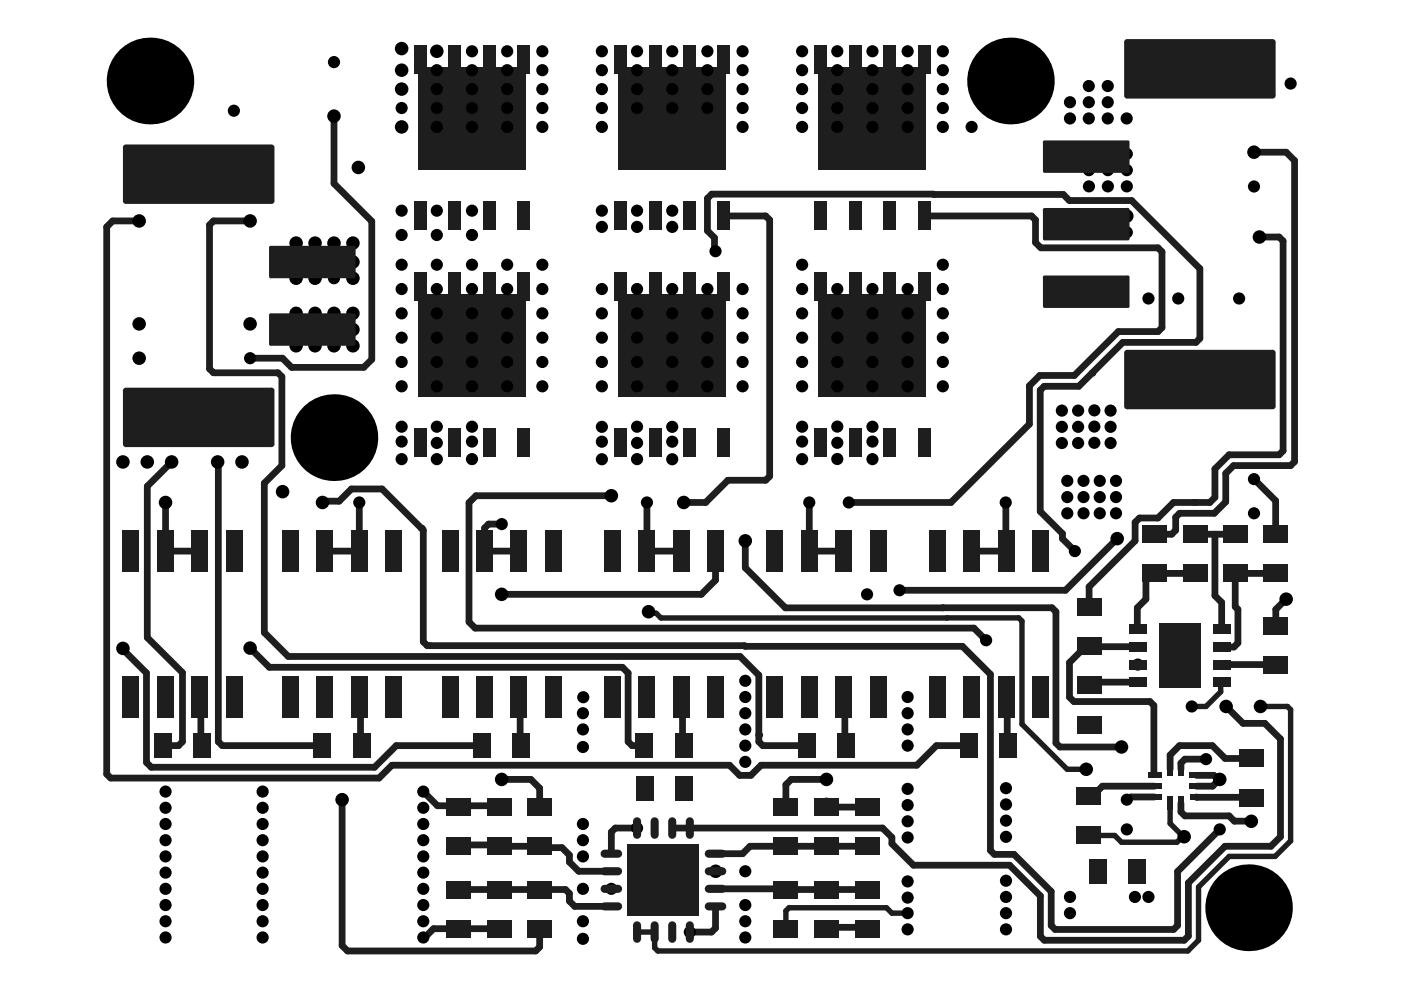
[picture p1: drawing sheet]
<svg xmlns="http://www.w3.org/2000/svg" width="297mm" height="210mm" viewBox="0 0 297 210" stroke-linecap="round" stroke-linejoin="round" font-family="sans-serif">
<g fill="#1e1e1e">
<path d="M88.7 62.3h22.7v21.7h-22.7z"/>
<path d="M173.6 14.2h22.7v21.7h-22.7z"/>
<path d="M131.2 14.2h22.7v21.7h-22.7z"/>
<path d="M88.7 14.2h22.7v21.7h-22.7z"/>
<path d="M173.6 62.3h22.7v21.7h-22.7z"/>
<path d="M131.2 62.3h22.7v21.7h-22.7z"/>
</g>
<path d="M150 42.1v6.8l1.5 1.5v2.6M220.4 79.6l-2.1 2.2M68.7 106.3l-.3 .2M74.5 103.7h6.5M103.6 111.1l-.9 .9M154.3 101.8h8M158 120.4l8.5 8.5" fill="none" stroke="#1e1e1e" stroke-width="1.4"/>
<circle cx="231.5" cy="79.1" r=".72" fill="#1e1e1e"/>
<g fill="none" stroke="#1e1e1e" stroke-width="1.4">
<path d="M78.8 46.9v29.3l-1.7 1.7h-15.3M150.9 41.2l-.9 .9M151.5 53l.2 .3M197.9 41.2h27.5l1.3 1.3M219.5 46.6v4.8M59.8 79.9v18.8l-3.8 3.7v31.7M89.3 112l.4 .4v23.7l.9 .8h67.3M102.7 112v4.8M103.6 111.1h2.8M137.2 116.8h7.2M154.3 101.8l-4.7 4.7M213.3 106.6v10.2"/>
<path d="M61.1 139.2h95.8M223.9 129.7v27.8l.8 .9h13.1M57.1 141.5h74.9M84 158.1l-4.6 4.6h-47.3M250.1 158.1h6.9l2.8 2.7h5.5M83.1 162.2l-2.7 2.8h-56.9M244.8 169h-5l-.6 .5h-.3M255.7 161h-4.5l-.8 .8v1.3M258.2 165.3h.3"/>
</g>
<path d="M137.8 130h1.3l1 1M200.8 131h15.2l.7 .7v21.8" fill="none" stroke="#1e1e1e" stroke-width="1.1"/>
<circle cx="89.3" cy="112" r=".72" fill="#1e1e1e"/>
<g fill="none" stroke="#1e1e1e" stroke-width="1.4">
<path d="M70.8 24.6v14.3M81 103.7l8.3 8.3M171.6 106.5v10.3h7.3M236.9 114.2l-11 11h-35.2M157.9 136.9l.1 .1h46.1l5.9 6v37.3l.8 .9h4.2l7.9 7.8v7.2l.8 .9h25.1l.9-.9v-11.4l8.9-8.9M166.5 128.9h56.5l.9 .8M199.9 128.9h.1M230.9 137h-.7l-3.4 3.5v7.3l.9 .9h16.1l.8 .9v14.7M160.9 157.3l.8 .8h9.4M178.9 147.8l.2 .2v9.8l.3 .3M250.1 158.1l-2 2v3M259 140.9h11.4"/>
<path d="M260 149.8l3.6 3.6h4.6l3.3 3.3v20.7l-2 2h-9.8l-7.7 7.8v11.3l-.9 .9h-29.7l-.8-.9v-8.5l-6.5-6.6h-20.4l-4.6-4.5v-1.4l-2-1.9h-44.6M270.5 140.9v.2M114.1 179.4l.3 .3h4.7l1.6 1.6v1.5l2 1.9h6.9M135.1 175.6h-4.6l-.9 .8v4.6M175.2 165.3h-7.5l-1.1 1.1M183.8 179.4h-24.8l-1.6 1.6h-5.7M194.4 162.2h-33l-2.2 2.2M244.8 166.7h-11.1l-2.1 2.1h-.7M250.4 170.3v1.8l.8 .9h9.4l1.1 1.1h3.6M253.7 169l11.6 .1M253.7 164.4h3.7l.8 .9M258.6 165.3l-1.5 1.4h-3.4"/>
<path d="M265.3 174.1h.1M97.2 188.6h22.7l.8 .8v1.7l1.2 1.1h7.7M151.7 184.7h.1M151.7 188.5h14.8l.1 .1M151.7 192.2v4.6l-.8 .8h-4.6"/>
</g>
<path d="M216.7 153.5l9.6 9.6h4M267.2 149.8h5.8l.6 .7v27.8l-3.2 3.3h-9.8l-6.5 6.5v11.3l-2.3 2.2h-112.3l-.7-.6v-3.4h-3.7M230.9 177.1h5.4l1.5 1.5h11.7l1.2-1.2h.4M248.1 170.3v4.3l2.8 2.8" fill="none" stroke="#1e1e1e" stroke-width="1.1"/>
<circle cx="70.8" cy="24.6" r=".72" fill="#1e1e1e"/>
<g fill="none" stroke="#1e1e1e" stroke-width="1.4">
<path d="M70.8 38.9l8 8M162.3 45.8l.9 .8M267 50.3h4.2l.8 .8v44.5M53 75.9h6.9l1.9 2M238.1 72.6l-6.6 6.5M254.4 71.8l-.8 .8M220.5 82.7v25.7l4.8 4.7M99.4 106.6v25.3M151.7 116.8v6.2M213.3 116.8h.1M253.3 106.5h-4.5l-3.3 3.3h-3.9l-.9 1v3.9l-9.8 9.7v4.3M257.7 113.3l-.1 13 1.4 1.4v5.8"/>
<path d="M230.9 137l10.3 .2M244.1 121.6l-1.1 1.1v4.3l-1.9 1.9 .1 4.6M261.9 121.6v7l.6 .6v7.1l-.9 .9h-2.6M272.7 127l-2.2 2.2v3.5M241.2 144.6h-9.6l-.7 .7"/>
</g>
<path d="M137.5 129.7l.3 .3M140.1 131h60.7M259 144.6l-.2 .2v1.9l-3.1 3.1h-3" fill="none" stroke="#1e1e1e" stroke-width="1.1"/>
<circle cx="253.3" cy="106.5" r=".72" fill="#1e1e1e"/>
<path d="M265.9 32.3h6.8l1.8 1.8v63.8l-.9 .8h-12.1l-1.6 1.7v6l-2.4 2.4h-7.4l-.8 .9v2.7l-.9 .9h-3.6M272 95.6l-.8 .8h-10.6l-3 3v6.1l-1.1 1h-3.2M253.4 113.3h8.5M265.9 101.6l4.6 4.6v7.1M244.1 121.6h9.3M261.9 121.6h8.6M175.2 170.6l.6 .5h8M175.2 188.6h8.6" fill="none" stroke="#1e1e1e" stroke-width="1.4"/>
<circle cx="175.2" cy="188.6" r=".72" fill="#1e1e1e"/>
<g fill="none" stroke="#1e1e1e" stroke-width="1.4">
<path d="M53 46.8h-7.7l-.9 .9v30.5l.9 .8h13.6l.9 .9M74.5 103.7l-2.6 2.6M137.2 106.5v10.3M56 134.1l5.1 5.1M106.4 126h42.3M156.9 139.2l4 4v12.6M84 158.1h18.2M132 141.5l1.2 1.2v14.6l.8 .8h2.6M72.5 169.5v31l1.2 1.1h39.9l.8-.8v-3.9M83.1 162.2h71.6M89.7 167.8l3.1 3h13M97.2 179.1h8.6l.3 .3h8"/>
<path d="M106.4 165.3h6.2l1.8 1.8v4.3M114.4 171.4h.1M166.6 166.4v4.2M105.8 196.9h-13.9l-1.8 1.9h-.4M166.6 188.6h8.6M175.2 196.6h8.6"/>
</g>
<path d="M192.4 193.6h-3.3l-1.1-1.1h-20.7l-.7 .6v3.5" fill="none" stroke="#1e1e1e" stroke-width="1.1"/>
<circle cx="160.9" cy="155.8" r=".72" fill="#1e1e1e"/>
<g fill="none" stroke="#1e1e1e" stroke-width="1.4">
<path d="M29.5 46.8h-5.6l-1.3 1.3v116l.9 .9M150.9 41.2h47M153.5 45.8h8.8M163.2 46.6v54.4l-.9 .8M195.9 45.8h22.8l.8 .8M219.5 51.4l1.2 1.1h24.8l.9 .9v16.1l-.9 .8h-8.4l-9.3 9.3h-7.4M226.7 42.5h13.2l14.5 14.5v14.8M231.5 79.1l-2.8 2.8h-7.3l-.9 .8M238.1 72.6h15.5M36.4 97.9l-5.2 5.2v32.1l7.5 7.4v14.7l-.9 .8h-3.3M46.1 97.9l.2 .2v59.2l.8 .8h21.3M218.3 81.8v8.1l-16.7 16.6h-21.6"/>
<path d="M35 116.8h7.3M35.1 106.5v10.3M68.7 106.3h3.2M76 107.1v-.3l.2-.3v10.3h-7.3v-2.7M102.7 116.8h7.3M129.6 105.1h-28.7l-1.5 1.5M145 106.5h4.6M158 114.7v5.7M206 116.8h7.3M213.2 106.5l.1 .1M225.3 113.1v1.1l2.6 2.6M26.1 137.5v.2l5 5v19l1 1"/>
<path d="M53 137.4l4.1 4.1M99.4 131.9l1.3 1.3h105.8l2.6 2.6M151.7 123l-3 3M42.3 147.8l.3 .2v9.8l.2 .3M76.2 147.8l.2 .2v9.8l.3 .3M110 147.8l.3 .2v9.8l.2 .3M144.4 147.8l.3 .2v9.8l.3 .3M160.9 155.8v1.5M205.5 158.1h-7l-4.1 4.1M213.3 147.8l.3 .2v9.8l.2 .3M154.7 162.2l2.1 2.2h2.4"/>
</g>
<path d="M224.6 61.9h5.7M35.1 116.8h-.1" fill="none" stroke="#1e1e1e" stroke-width="2.9"/>
<path d="M95.4 116.8h.1" fill="none" stroke="#1e1e1e" stroke-width="1.1"/>
<g fill="#000">
<circle cx="31.8" cy="17.2" r="9.2"/>
<circle cx="70.8" cy="13.2" r="1.29"/>
<circle cx="85.2" cy="10.3" r="1.43"/>
<circle cx="85.2" cy="14.9" r="1.43"/>
<circle cx="85.2" cy="18.9" r="1.43"/>
<circle cx="92.6" cy="14.9" r="1.29"/>
<circle cx="92.6" cy="18.9" r="1.29"/>
<circle cx="92.6" cy="10.9" r="1.43"/>
<circle cx="100.1" cy="14.9" r="1.29"/>
<circle cx="100.1" cy="10.9" r="1.29"/>
<circle cx="100.1" cy="18.9" r="1.29"/>
<circle cx="107.5" cy="14.9" r="1.29"/>
<circle cx="107.5" cy="10.9" r="1.29"/>
<circle cx="107.5" cy="18.9" r="1.29"/>
<circle cx="115" cy="14.9" r="1.29"/>
<circle cx="115" cy="10.9" r="1.29"/>
<circle cx="115" cy="18.9" r="1.29"/>
<circle cx="127.6" cy="14.9" r="1.29"/>
<circle cx="127.6" cy="10.9" r="1.29"/>
<circle cx="127.6" cy="18.9" r="1.29"/>
<circle cx="135.1" cy="14.9" r="1.29"/>
<circle cx="135.1" cy="10.9" r="1.29"/>
<circle cx="135.1" cy="18.9" r="1.29"/>
<circle cx="142.5" cy="14.9" r="1.29"/>
<circle cx="142.5" cy="10.9" r="1.29"/>
<circle cx="142.5" cy="18.9" r="1.29"/>
<circle cx="150" cy="14.9" r="1.29"/>
<circle cx="150" cy="10.9" r="1.29"/>
<circle cx="150" cy="18.9" r="1.29"/>
<circle cx="157.4" cy="14.9" r="1.29"/>
<circle cx="157.4" cy="10.9" r="1.29"/>
<circle cx="157.4" cy="18.9" r="1.29"/>
<circle cx="170.1" cy="14.9" r="1.29"/>
<circle cx="170.1" cy="10.9" r="1.29"/>
<circle cx="170.1" cy="18.9" r="1.29"/>
<circle cx="177.5" cy="14.9" r="1.29"/>
<circle cx="177.5" cy="10.9" r="1.29"/>
<circle cx="177.5" cy="18.9" r="1.29"/>
<circle cx="185" cy="14.9" r="1.29"/>
<circle cx="185" cy="10.9" r="1.29"/>
<circle cx="185" cy="18.9" r="1.29"/>
<circle cx="192.4" cy="14.9" r="1.29"/>
<circle cx="192.4" cy="10.9" r="1.29"/>
<circle cx="192.4" cy="18.9" r="1.29"/>
<circle cx="199.9" cy="14.9" r="1.29"/>
<circle cx="199.9" cy="10.9" r="1.29"/>
<circle cx="199.9" cy="18.9" r="1.29"/>
<circle cx="214.2" cy="17.2" r="9.2"/>
<circle cx="230.8" cy="18.2" r="1.29"/>
<circle cx="234.9" cy="18.2" r="1.29"/>
<circle cx="273.6" cy="17.7" r="1.29"/>
<circle cx="49.6" cy="23.5" r="1.29"/>
<circle cx="70.8" cy="24.6" r="1.43"/>
<circle cx="76" cy="35.5" r="1.43"/>
<circle cx="85.2" cy="22.9" r="1.29"/>
<circle cx="85.2" cy="26.9" r="1.43"/>
<circle cx="92.6" cy="22.9" r="1.29"/>
<circle cx="92.6" cy="26.9" r="1.29"/>
<circle cx="100.1" cy="22.9" r="1.29"/>
<circle cx="100.1" cy="26.9" r="1.29"/>
<circle cx="107.5" cy="22.9" r="1.29"/>
<circle cx="107.5" cy="26.9" r="1.29"/>
<circle cx="115" cy="22.9" r="1.29"/>
<circle cx="115" cy="26.9" r="1.29"/>
<circle cx="127.6" cy="22.9" r="1.29"/>
<circle cx="127.6" cy="26.9" r="1.29"/>
<circle cx="135.1" cy="22.9" r="1.29"/>
<circle cx="142.5" cy="22.9" r="1.29"/>
<circle cx="150" cy="22.9" r="1.29"/>
<circle cx="157.4" cy="22.9" r="1.29"/>
<circle cx="157.4" cy="26.9" r="1.29"/>
<circle cx="170.1" cy="22.9" r="1.29"/>
<circle cx="170.1" cy="26.9" r="1.29"/>
<circle cx="177.5" cy="22.9" r="1.29"/>
<circle cx="177.5" cy="26.9" r="1.29"/>
<circle cx="185" cy="22.9" r="1.29"/>
<circle cx="185" cy="26.9" r="1.29"/>
<circle cx="192.4" cy="22.9" r="1.29"/>
<circle cx="192.4" cy="26.9" r="1.29"/>
<circle cx="199.9" cy="22.9" r="1.29"/>
<circle cx="199.9" cy="26.9" r="1.29"/>
<circle cx="206" cy="26.9" r="1.29"/>
<circle cx="226.9" cy="21.7" r="1.29"/>
<circle cx="226.9" cy="25.1" r="1.29"/>
<circle cx="230.8" cy="21.7" r="1.29"/>
<circle cx="230.8" cy="25.1" r="1.29"/>
<circle cx="230.9" cy="39.5" r="1.29"/>
<circle cx="230.9" cy="36.1" r="1.29"/>
<circle cx="230.9" cy="32.6" r="1.29"/>
<circle cx="234.9" cy="21.7" r="1.29"/>
<circle cx="234.9" cy="25.1" r="1.29"/>
<circle cx="234.9" cy="39.5" r="1.29"/>
<circle cx="234.9" cy="36.1" r="1.29"/>
<circle cx="234.9" cy="32.6" r="1.29"/>
<circle cx="238.9" cy="25.1" r="1.29"/>
<circle cx="238.9" cy="39.5" r="1.29"/>
<circle cx="238.9" cy="36.1" r="1.29"/>
<circle cx="238.9" cy="32.6" r="1.29"/>
<circle cx="265.9" cy="39.5" r="1.29"/>
<circle cx="265.9" cy="32.3" r="1.43"/>
<circle cx="29.5" cy="46.8" r="1.43"/>
<circle cx="53" cy="46.8" r="1.43"/>
<circle cx="62.8" cy="55.6" r="1.43"/>
<circle cx="62.8" cy="51.5" r="1.43"/>
<circle cx="62.8" cy="59" r="1.43"/>
<circle cx="66.8" cy="51.5" r="1.43"/>
<circle cx="66.8" cy="59" r="1.43"/>
<circle cx="66.8" cy="55.6" r="1.29"/>
<circle cx="70.8" cy="51.5" r="1.43"/>
<circle cx="70.8" cy="55.6" r="1.43"/>
<circle cx="70.8" cy="59" r="1.29"/>
<circle cx="74.8" cy="51.5" r="1.43"/>
<circle cx="74.8" cy="55.6" r="1.43"/>
<circle cx="74.8" cy="59" r="1.43"/>
<circle cx="85.2" cy="44.7" r="1.29"/>
<circle cx="85.2" cy="49.8" r="1.29"/>
<circle cx="85.2" cy="56.1" r="1.29"/>
<circle cx="92.6" cy="44.7" r="1.29"/>
<circle cx="92.6" cy="49.8" r="1.29"/>
<circle cx="92.6" cy="56.1" r="1.29"/>
<circle cx="100.1" cy="44.7" r="1.29"/>
<circle cx="100.1" cy="49.8" r="1.29"/>
<circle cx="100.1" cy="56.1" r="1.29"/>
<circle cx="107.5" cy="56.1" r="1.29"/>
<circle cx="111" cy="45.8" r="1.29"/>
<circle cx="115" cy="56.1" r="1.29"/>
<circle cx="127.6" cy="44.7" r="1.29"/>
<circle cx="127.6" cy="48.1" r="1.29"/>
<circle cx="135.1" cy="44.7" r="1.29"/>
<circle cx="135.1" cy="48.1" r="1.29"/>
<circle cx="142.5" cy="44.7" r="1.29"/>
<circle cx="142.5" cy="48.1" r="1.29"/>
<circle cx="151.7" cy="53.3" r="1.29"/>
<circle cx="170.1" cy="56.1" r="1.29"/>
<circle cx="199.9" cy="56.1" r="1.29"/>
<circle cx="222.8" cy="49.3" r="1.43"/>
<circle cx="222.8" cy="45.8" r="1.29"/>
<circle cx="226.9" cy="49.3" r="1.29"/>
<circle cx="226.9" cy="45.8" r="1.43"/>
<circle cx="230.9" cy="45.8" r="1.43"/>
<circle cx="230.9" cy="49.3" r="1.43"/>
<circle cx="234.9" cy="45.8" r="1.43"/>
<circle cx="234.9" cy="49.3" r="1.43"/>
<circle cx="238.9" cy="49.3" r="1.29"/>
<circle cx="238.9" cy="45.8" r="1.43"/>
<circle cx="267" cy="50.3" r="1.43"/>
<circle cx="29.5" cy="75.9" r="1.43"/>
<circle cx="29.5" cy="68.7" r="1.43"/>
<circle cx="53" cy="75.9" r="1.29"/>
<circle cx="53" cy="68.7" r="1.43"/>
<circle cx="62.8" cy="69.9" r="1.43"/>
<circle cx="62.8" cy="73.3" r="1.43"/>
<circle cx="62.8" cy="66.4" r="1.43"/>
<circle cx="66.8" cy="73.3" r="1.43"/>
<circle cx="66.8" cy="69.9" r="1.29"/>
<circle cx="66.8" cy="66.4" r="1.43"/>
<circle cx="70.8" cy="69.9" r="1.43"/>
<circle cx="70.8" cy="73.3" r="1.43"/>
<circle cx="70.8" cy="66.4" r="1.43"/>
<circle cx="74.8" cy="69.9" r="1.43"/>
<circle cx="74.8" cy="73.3" r="1.43"/>
<circle cx="74.8" cy="66.4" r="1.43"/>
<circle cx="85.2" cy="66.4" r="1.29"/>
<circle cx="85.2" cy="71.6" r="1.29"/>
<circle cx="85.2" cy="61.3" r="1.29"/>
<circle cx="85.2" cy="76.7" r="1.29"/>
<circle cx="92.6" cy="66.4" r="1.29"/>
<circle cx="92.6" cy="71.6" r="1.29"/>
<circle cx="92.6" cy="61.3" r="1.29"/>
<circle cx="92.6" cy="76.8" r="1.29"/>
<circle cx="100.1" cy="66.4" r="1.29"/>
<circle cx="100.1" cy="71.6" r="1.29"/>
<circle cx="100.1" cy="61.3" r="1.29"/>
<circle cx="100.1" cy="76.8" r="1.29"/>
<circle cx="107.5" cy="66.4" r="1.29"/>
<circle cx="107.5" cy="71.6" r="1.29"/>
<circle cx="107.5" cy="61.3" r="1.29"/>
<circle cx="107.5" cy="76.8" r="1.29"/>
<circle cx="115" cy="66.4" r="1.29"/>
<circle cx="115" cy="71.6" r="1.29"/>
<circle cx="115" cy="61.3" r="1.29"/>
<circle cx="115" cy="76.8" r="1.29"/>
<circle cx="127.6" cy="66.4" r="1.29"/>
<circle cx="127.6" cy="71.6" r="1.29"/>
<circle cx="127.6" cy="61.3" r="1.29"/>
<circle cx="127.6" cy="76.7" r="1.29"/>
<circle cx="135.1" cy="66.4" r="1.29"/>
<circle cx="135.1" cy="71.6" r="1.29"/>
<circle cx="135.1" cy="61.3" r="1.29"/>
<circle cx="135.1" cy="76.7" r="1.29"/>
<circle cx="142.5" cy="66.4" r="1.29"/>
<circle cx="142.5" cy="71.6" r="1.29"/>
<circle cx="142.5" cy="61.3" r="1.29"/>
<circle cx="142.5" cy="76.7" r="1.29"/>
<circle cx="150" cy="66.4" r="1.29"/>
<circle cx="150" cy="71.6" r="1.29"/>
<circle cx="150" cy="61.3" r="1.29"/>
<circle cx="150" cy="76.8" r="1.29"/>
<circle cx="157.4" cy="66.4" r="1.29"/>
<circle cx="157.4" cy="71.6" r="1.29"/>
<circle cx="157.4" cy="61.3" r="1.29"/>
<circle cx="157.4" cy="76.8" r="1.29"/>
<circle cx="170.1" cy="66.4" r="1.29"/>
<circle cx="170.1" cy="71.6" r="1.29"/>
<circle cx="170.1" cy="61.3" r="1.29"/>
<circle cx="170.1" cy="76.7" r="1.29"/>
<circle cx="177.5" cy="66.4" r="1.29"/>
<circle cx="177.5" cy="71.6" r="1.29"/>
<circle cx="177.5" cy="61.3" r="1.29"/>
<circle cx="177.5" cy="76.7" r="1.29"/>
<circle cx="185" cy="66.4" r="1.29"/>
<circle cx="185" cy="71.6" r="1.29"/>
<circle cx="185" cy="61.3" r="1.29"/>
<circle cx="185" cy="76.8" r="1.29"/>
<circle cx="192.4" cy="66.4" r="1.29"/>
<circle cx="192.4" cy="71.6" r="1.29"/>
<circle cx="192.4" cy="61.3" r="1.29"/>
<circle cx="192.4" cy="76.7" r="1.29"/>
<circle cx="199.9" cy="66.4" r="1.29"/>
<circle cx="199.9" cy="71.6" r="1.29"/>
<circle cx="199.9" cy="61.3" r="1.29"/>
<circle cx="199.9" cy="76.8" r="1.29"/>
<circle cx="243.5" cy="63.3" r="1.29"/>
<circle cx="249.8" cy="63.3" r="1.29"/>
<circle cx="262.7" cy="63.3" r="1.29"/>
<circle cx="26.1" cy="97.9" r="1.43"/>
<circle cx="31.2" cy="97.9" r="1.43"/>
<circle cx="36.4" cy="97.9" r="1.43"/>
<circle cx="46.1" cy="97.9" r="1.43"/>
<circle cx="51.3" cy="97.9" r="1.43"/>
<circle cx="70.8" cy="92.8" r="9.2"/>
<circle cx="85.2" cy="90.5" r="1.29"/>
<circle cx="85.2" cy="81.9" r="1.29"/>
<circle cx="85.2" cy="97.3" r="1.29"/>
<circle cx="85.2" cy="93.6" r="1.29"/>
<circle cx="92.6" cy="90.5" r="1.29"/>
<circle cx="92.6" cy="93.9" r="1.29"/>
<circle cx="92.6" cy="81.9" r="1.29"/>
<circle cx="92.6" cy="97.3" r="1.29"/>
<circle cx="100.1" cy="90.5" r="1.29"/>
<circle cx="100.1" cy="81.9" r="1.29"/>
<circle cx="100.1" cy="97.3" r="1.29"/>
<circle cx="100.1" cy="93.6" r="1.29"/>
<circle cx="107.5" cy="81.9" r="1.29"/>
<circle cx="111" cy="93.9" r="1.29"/>
<circle cx="115" cy="81.9" r="1.29"/>
<circle cx="127.6" cy="93.6" r="1.29"/>
<circle cx="127.6" cy="97.4" r="1.29"/>
<circle cx="127.6" cy="81.9" r="1.29"/>
<circle cx="127.6" cy="90.5" r="1.29"/>
<circle cx="135.1" cy="90.5" r="1.29"/>
<circle cx="135.1" cy="93.9" r="1.29"/>
<circle cx="135.1" cy="81.9" r="1.29"/>
<circle cx="135.1" cy="97.3" r="1.29"/>
<circle cx="142.5" cy="93.6" r="1.29"/>
<circle cx="142.5" cy="97.4" r="1.29"/>
<circle cx="142.5" cy="81.9" r="1.29"/>
<circle cx="142.5" cy="90.5" r="1.29"/>
<circle cx="150" cy="81.9" r="1.29"/>
<circle cx="153.5" cy="93.9" r="1.29"/>
<circle cx="157.4" cy="81.9" r="1.29"/>
<circle cx="170.1" cy="90.5" r="1.29"/>
<circle cx="170.1" cy="81.9" r="1.29"/>
<circle cx="170.1" cy="97.3" r="1.29"/>
<circle cx="170.1" cy="93.6" r="1.29"/>
<circle cx="177.5" cy="93.9" r="1.29"/>
<circle cx="177.5" cy="97.3" r="1.29"/>
<circle cx="177.5" cy="81.9" r="1.29"/>
<circle cx="177.5" cy="90.4" r="1.29"/>
<circle cx="185" cy="90.5" r="1.29"/>
<circle cx="185" cy="97.3" r="1.29"/>
<circle cx="185" cy="93.6" r="1.29"/>
<circle cx="185" cy="81.9" r="1.29"/>
<circle cx="192.4" cy="81.9" r="1.29"/>
<circle cx="195.9" cy="93.9" r="1.29"/>
<circle cx="199.9" cy="81.9" r="1.29"/>
<circle cx="225.1" cy="87.1" r="1.29"/>
<circle cx="225.1" cy="90.5" r="1.29"/>
<circle cx="225.1" cy="93.9" r="1.29"/>
<circle cx="228.6" cy="87.1" r="1.29"/>
<circle cx="228.6" cy="90.5" r="1.29"/>
<circle cx="228.6" cy="93.9" r="1.29"/>
<circle cx="232" cy="93.9" r="1.29"/>
<circle cx="232" cy="90.4" r="1.29"/>
<circle cx="232" cy="87" r="1.29"/>
<circle cx="235.5" cy="87.1" r="1.29"/>
<circle cx="235.5" cy="90.5" r="1.29"/>
<circle cx="235.5" cy="93.9" r="1.29"/>
<circle cx="27.8" cy="116.8" r="1.43"/>
<circle cx="35.1" cy="106.5" r="1.43"/>
<circle cx="49.6" cy="116.8" r="1.43"/>
<circle cx="59.9" cy="104.2" r="1.43"/>
<circle cx="61.6" cy="116.8" r="1.29"/>
<circle cx="68.4" cy="106.5" r="1.43"/>
<circle cx="76.2" cy="106.5" r="1.29"/>
<circle cx="83.5" cy="116.8" r="1.29"/>
<circle cx="95.4" cy="116.8" r="1.43"/>
<circle cx="106.4" cy="111.1" r="1.29"/>
<circle cx="117.3" cy="116.8" r="1.29"/>
<circle cx="129.6" cy="105.1" r="1.43"/>
<circle cx="129.9" cy="116.8" r="1.29"/>
<circle cx="137.2" cy="106.5" r="1.29"/>
<circle cx="145" cy="106.5" r="1.43"/>
<circle cx="151.7" cy="116.8" r="1.29"/>
<circle cx="158" cy="114.7" r="1.43"/>
<circle cx="164.3" cy="116.8" r="1.29"/>
<circle cx="171.6" cy="106.5" r="1.29"/>
<circle cx="180" cy="106.5" r="1.29"/>
<circle cx="186.1" cy="116.8" r="1.29"/>
<circle cx="198.7" cy="116.8" r="1.29"/>
<circle cx="213.2" cy="106.5" r="1.29"/>
<circle cx="220.6" cy="116.8" r="1.29"/>
<circle cx="226.3" cy="108.8" r="1.29"/>
<circle cx="226.3" cy="102" r="1.29"/>
<circle cx="226.3" cy="105.4" r="1.29"/>
<circle cx="227.9" cy="116.8" r="1.29"/>
<circle cx="229.7" cy="108.8" r="1.29"/>
<circle cx="229.7" cy="102" r="1.29"/>
<circle cx="229.7" cy="105.4" r="1.29"/>
<circle cx="233.2" cy="108.8" r="1.29"/>
<circle cx="233.2" cy="102" r="1.29"/>
<circle cx="233.2" cy="105.4" r="1.29"/>
<circle cx="236.6" cy="108.8" r="1.29"/>
<circle cx="236.6" cy="102" r="1.29"/>
<circle cx="236.6" cy="105.4" r="1.29"/>
<circle cx="236.9" cy="114.2" r="1.43"/>
<circle cx="253.4" cy="113.3" r="1.29"/>
<circle cx="265.9" cy="108.8" r="1.29"/>
<circle cx="265.9" cy="101.6" r="1.29"/>
<circle cx="26.1" cy="137.5" r="1.43"/>
<circle cx="53" cy="137.4" r="1.43"/>
<circle cx="106.4" cy="126" r="1.43"/>
<circle cx="137.5" cy="129.7" r="1.43"/>
<circle cx="183.8" cy="126" r="1.29"/>
<circle cx="190.7" cy="125.2" r="1.29"/>
<circle cx="209.1" cy="135.8" r="1.29"/>
<circle cx="272.7" cy="127" r="1.43"/>
<circle cx="35" cy="147.8" r="1.29"/>
<circle cx="68.9" cy="147.8" r="1.29"/>
<circle cx="102.7" cy="147.8" r="1.29"/>
<circle cx="123.6" cy="158.4" r="1.29"/>
<circle cx="123.6" cy="154.7" r="1.29"/>
<circle cx="123.6" cy="151.2" r="1.29"/>
<circle cx="123.7" cy="147.8" r="1.29"/>
<circle cx="137.2" cy="147.8" r="1.29"/>
<circle cx="158" cy="144.3" r="1.29"/>
<circle cx="158" cy="154.7" r="1.29"/>
<circle cx="158" cy="158.1" r="1.29"/>
<circle cx="158" cy="147.8" r="1.29"/>
<circle cx="158" cy="151.2" r="1.29"/>
<circle cx="171.6" cy="147.8" r="1.29"/>
<circle cx="192.4" cy="154.7" r="1.29"/>
<circle cx="192.4" cy="158.1" r="1.29"/>
<circle cx="192.4" cy="147.8" r="1.29"/>
<circle cx="192.4" cy="151.2" r="1.29"/>
<circle cx="206" cy="147.8" r="1.29"/>
<circle cx="230.9" cy="153.6" r="1.29"/>
<circle cx="230.9" cy="145.3" r="1.29"/>
<circle cx="237.8" cy="158.4" r="1.43"/>
<circle cx="241.2" cy="140.9" r="1.29"/>
<circle cx="252.7" cy="149.8" r="1.29"/>
<circle cx="260" cy="149.8" r="1.43"/>
<circle cx="267.2" cy="149.8" r="1.43"/>
<circle cx="270.5" cy="140.9" r="1.43"/>
<circle cx="35.1" cy="167.8" r="1.29"/>
<circle cx="35.1" cy="171.3" r="1.29"/>
<circle cx="35.1" cy="174.7" r="1.29"/>
<circle cx="35.1" cy="178.1" r="1.29"/>
<circle cx="55.7" cy="167.8" r="1.29"/>
<circle cx="55.7" cy="171.3" r="1.29"/>
<circle cx="55.7" cy="174.7" r="1.29"/>
<circle cx="55.7" cy="178.1" r="1.29"/>
<circle cx="72.5" cy="169.6" r="1.43"/>
<circle cx="89.7" cy="167.8" r="1.29"/>
<circle cx="89.7" cy="171.3" r="1.29"/>
<circle cx="89.7" cy="174.7" r="1.29"/>
<circle cx="89.7" cy="178.1" r="1.29"/>
<circle cx="106.4" cy="165.3" r="1.43"/>
<circle cx="123.6" cy="174.7" r="1.29"/>
<circle cx="123.6" cy="178.1" r="1.29"/>
<circle cx="135.1" cy="175.6" r="1.29"/>
<circle cx="136.6" cy="167.3" r="1.29"/>
<circle cx="145" cy="167.3" r="1.29"/>
<circle cx="158" cy="161.5" r="1.29"/>
<circle cx="175.2" cy="165.3" r="1.43"/>
<circle cx="175.2" cy="170.6" r="1.43"/>
<circle cx="192.4" cy="177.6" r="1.29"/>
<circle cx="192.4" cy="167.3" r="1.29"/>
<circle cx="192.4" cy="174.1" r="1.29"/>
<circle cx="192.4" cy="170.7" r="1.29"/>
<circle cx="213.3" cy="177.4" r="1.29"/>
<circle cx="213.3" cy="170.6" r="1.29"/>
<circle cx="213.3" cy="174" r="1.29"/>
<circle cx="213.3" cy="167.1" r="1.29"/>
<circle cx="230.3" cy="163.1" r="1.43"/>
<circle cx="238.9" cy="169.6" r="1.29"/>
<circle cx="238.9" cy="175.9" r="1.29"/>
<circle cx="251.1" cy="177.4" r="1.43"/>
<circle cx="255.7" cy="161" r="1.29"/>
<circle cx="258.6" cy="175.9" r="1.29"/>
<circle cx="258.6" cy="165.3" r="1.43"/>
<circle cx="265.3" cy="169.1" r="1.29"/>
<circle cx="265.3" cy="174.1" r="1.43"/>
<circle cx="35.1" cy="198.8" r="1.29"/>
<circle cx="35.1" cy="188.5" r="1.29"/>
<circle cx="35.1" cy="181.6" r="1.29"/>
<circle cx="35.1" cy="185" r="1.29"/>
<circle cx="35.1" cy="191.9" r="1.29"/>
<circle cx="35.1" cy="195.3" r="1.29"/>
<circle cx="55.7" cy="198.8" r="1.29"/>
<circle cx="55.7" cy="188.5" r="1.29"/>
<circle cx="55.7" cy="181.6" r="1.29"/>
<circle cx="55.7" cy="185" r="1.29"/>
<circle cx="55.7" cy="191.9" r="1.29"/>
<circle cx="55.7" cy="195.3" r="1.29"/>
<circle cx="89.7" cy="198.8" r="1.29"/>
<circle cx="89.7" cy="188.5" r="1.29"/>
<circle cx="89.7" cy="181.6" r="1.29"/>
<circle cx="89.7" cy="185" r="1.29"/>
<circle cx="89.7" cy="191.9" r="1.29"/>
<circle cx="89.7" cy="195.3" r="1.29"/>
<circle cx="123.6" cy="199.1" r="1.29"/>
<circle cx="123.6" cy="188.5" r="1.29"/>
<circle cx="123.6" cy="181.6" r="1.29"/>
<circle cx="123.6" cy="195.3" r="1.29"/>
<circle cx="129.6" cy="188.5" r="1.29"/>
<circle cx="137.5" cy="183.4" r="1.43"/>
<circle cx="137.5" cy="189.7" r="1.43"/>
<circle cx="143.8" cy="183.4" r="1.43"/>
<circle cx="143.8" cy="189.7" r="1.43"/>
<circle cx="146.3" cy="197.6" r="1.29"/>
<circle cx="151.7" cy="184.7" r="1.43"/>
<circle cx="158" cy="198.8" r="1.29"/>
<circle cx="158" cy="184.7" r="1.29"/>
<circle cx="158" cy="191.9" r="1.29"/>
<circle cx="158" cy="195.3" r="1.29"/>
<circle cx="175.2" cy="196.6" r="1.43"/>
<circle cx="192.4" cy="190.3" r="1.29"/>
<circle cx="192.4" cy="186.9" r="1.29"/>
<circle cx="192.4" cy="193.6" r="1.29"/>
<circle cx="192.4" cy="197" r="1.29"/>
<circle cx="213.3" cy="186.7" r="1.29"/>
<circle cx="213.3" cy="190.2" r="1.29"/>
<circle cx="213.3" cy="193.6" r="1.29"/>
<circle cx="213.3" cy="197" r="1.29"/>
<circle cx="226.9" cy="190.2" r="1.29"/>
<circle cx="226.9" cy="193.6" r="1.29"/>
<circle cx="232.7" cy="184.7" r="1.29"/>
<circle cx="240.6" cy="190.2" r="1.29"/>
<circle cx="241" cy="184.7" r="1.29"/>
<circle cx="243.5" cy="190.2" r="1.29"/>
<circle cx="264.7" cy="192.5" r="9.2"/>
</g>
<g fill="none" stroke="#1e1e1e" stroke-width="1.7">
<path d="M135.1 174.1v2.9M138.8 174.1v2.9M142.5 174.1v2.9M146.3 174.1v2.9M128.2 192.2h2.9M128.2 181h2.9M128.2 184.7h2.9M135.1 196.2v2.9M138.8 196.2v2.9M142.5 196.2v2.9M146.3 196.2v2.9M150.3 192.2h2.8"/>
<path d="M150.3 188.5h2.8M150.3 181h2.8"/>
</g>
<path d="M133.1 179h15.2v15.2h-15.2z" fill-rule="evenodd" fill="#1e1e1e"/>
<path d="M128.2 188.5h2.9M150.3 184.7h2.8" fill="none" stroke="#1e1e1e" stroke-width="1.7"/>
<g fill="#1e1e1e">
<path d="M162.6 143.3h3.4v8.9h-3.4z" fill-rule="evenodd"/>
<path d="M177.2 143.3h3.4v8.9h-3.4z" fill-rule="evenodd"/>
<path d="M184.4 143.3h3.5v8.9h-3.5z" fill-rule="evenodd"/>
<path d="M162.6 112.4h3.4v8.9h-3.4z" fill-rule="evenodd"/>
<path d="M169.9 112.4h3.4v8.9h-3.4z" fill-rule="evenodd"/>
<path d="M177.2 112.4h3.4v8.9h-3.4z" fill-rule="evenodd"/>
<path d="M169.9 143.3h3.4v8.9h-3.4z" fill-rule="evenodd"/>
<path d="M184.4 112.4h3.5v8.9h-3.5z" fill-rule="evenodd"/>
<path d="M109.7 90.9h2.6v6.1h-2.6z" fill-rule="evenodd"/>
<path d="M87.8 90.9h2.7v6.1h-2.7z" fill-rule="evenodd"/>
<path d="M95.1 90.9h2.6v6.1h-2.6z" fill-rule="evenodd"/>
<path d="M102.4 90.9h2.6v6.1h-2.6z" fill-rule="evenodd"/>
<path d="M102.4 57.7h2.6v6.1h-2.6z" fill-rule="evenodd"/>
<path d="M87.8 57.7h2.7v6.1h-2.7z" fill-rule="evenodd"/>
<path d="M95.1 57.7h2.6v6.1h-2.6z" fill-rule="evenodd"/>
<path d="M109.7 57.7h2.6v6.1h-2.6z" fill-rule="evenodd"/>
<path d="M257.2 143.6h3.7v2h-3.7z" fill-rule="evenodd"/>
<path d="M257.2 139.9h3.7v2h-3.7z" fill-rule="evenodd"/>
<path d="M257.2 136.2h3.7v2h-3.7z" fill-rule="evenodd"/>
<path d="M239.4 132.5h3.7v2h-3.7z" fill-rule="evenodd"/>
<path d="M239.4 136.2h3.7v2h-3.7z" fill-rule="evenodd"/>
<path d="M239.4 139.9h3.7v2h-3.7z" fill-rule="evenodd"/>
<path d="M245.7 132.2h8.9v13.7h-8.9z" fill-rule="evenodd"/>
<path d="M239.4 143.6h3.7v2h-3.7z" fill-rule="evenodd"/>
<path d="M257.2 132.5h3.7v2h-3.7z" fill-rule="evenodd"/>
<path d="M26.1 31.3l.6-.7h30.9l.6 .7v11.3l-.6 .6h-30.9l-.6-.6z" fill-rule="evenodd"/>
<path d="M26.1 82.8l.6-.6h30.9l.6 .6v11.4l-.6 .6h-30.9l-.6-.6z" fill-rule="evenodd"/>
<path d="M57 66.8l.4-.4h17.7l.3 .4v6.2l-.3 .3h-17.7l-.4-.3z" fill-rule="evenodd"/>
<path d="M57.4 52.1h17.7l.3 .4v6.1l-.3 .4h-17.7l-.4-.4v-6.1z" fill-rule="evenodd"/>
<path d="M238.3 74.8l.7-.6h30.8l.7 .6v11.3l-.7 .7h-30.8l-.7-.7z" fill-rule="evenodd"/>
<path d="M238.3 8.9l.7-.6h30.8l.7 .6v11.4l-.7 .6h-30.8l-.7-.6z" fill-rule="evenodd"/>
<path d="M221.1 30.1l.4-.3h17.6l.4 .3v6.2l-.4 .3h-17.6l-.4-.3z" fill-rule="evenodd"/>
<path d="M221.1 44.4l.4-.3h17.6l.4 .3v6.2l-.4 .4h-17.6l-.4-.4z" fill-rule="evenodd"/>
<path d="M221.1 58.8l.4-.4h17.6l.4 .4v6.1l-.4 .4h-17.6l-.4-.4z" fill-rule="evenodd"/>
<path d="M128.2 143.3h3.4v8.9h-3.4z" fill-rule="evenodd"/>
<path d="M135.4 143.3h3.5v8.9h-3.5z" fill-rule="evenodd"/>
<path d="M142.7 143.3h3.5v8.9h-3.5z" fill-rule="evenodd"/>
<path d="M150 143.3h3.5v8.9h-3.5z" fill-rule="evenodd"/>
<path d="M128.2 112.4h3.4v8.9h-3.4z" fill-rule="evenodd"/>
<path d="M135.4 112.4h3.5v8.9h-3.5z" fill-rule="evenodd"/>
<path d="M142.7 112.4h3.5v8.9h-3.5z" fill-rule="evenodd"/>
<path d="M150 112.4h3.5v8.9h-3.5z" fill-rule="evenodd"/>
<path d="M228.3 175.3h5.2v3.7h-5.2z" fill-rule="evenodd"/>
<path d="M228.3 167h5.2v3.7h-5.2z" fill-rule="evenodd"/>
<path d="M197 112.4h3.4v8.9h-3.4z" fill-rule="evenodd"/>
<path d="M93.7 112.4h3.5v8.9h-3.5z" fill-rule="evenodd"/>
<path d="M26 112.4h3.5v8.9h-3.5z" fill-rule="evenodd"/>
<path d="M247.5 168.8h1.2v2.9h-1.2z" fill-rule="evenodd"/>
<path d="M249.8 168.8h1.2v2.9h-1.2z" fill-rule="evenodd"/>
<path d="M252.2 168.4h2.9v1.1h-2.9z" fill-rule="evenodd"/>
<path d="M252.2 166.1h2.9v1.2h-2.9z" fill-rule="evenodd"/>
<path d="M252.2 163.8h2.9v1.2h-2.9z" fill-rule="evenodd"/>
<path d="M249.8 161.7h1.2v2.8h-1.2z" fill-rule="evenodd"/>
<path d="M247.5 161.7h1.2v2.8h-1.2z" fill-rule="evenodd"/>
<path d="M243.4 163.8h2.8v1.2h-2.8z" fill-rule="evenodd"/>
<path d="M243.4 166.1h2.8v1.2h-2.8z" fill-rule="evenodd"/>
<path d="M243.4 168.4h2.8v1.1h-2.8z" fill-rule="evenodd"/>
<path d="M262.7 167.3h5.2v3.7h-5.2z" fill-rule="evenodd"/>
<path d="M262.7 159h5.2v3.7h-5.2z" fill-rule="evenodd"/>
<path d="M187.3 9.6h2.6v6.1h-2.6z" fill-rule="evenodd"/>
<path d="M180 9.6h2.6v6.1h-2.6z" fill-rule="evenodd"/>
<path d="M194.6 9.6h2.6v6.1h-2.6z" fill-rule="evenodd"/>
<path d="M172.7 9.6h2.7v6.1h-2.7z" fill-rule="evenodd"/>
<path d="M137.6 9.6h2.6v6.1h-2.6z" fill-rule="evenodd"/>
<path d="M130.3 9.6h2.6v6.1h-2.6z" fill-rule="evenodd"/>
<path d="M144.9 9.6h2.6v6.1h-2.6z" fill-rule="evenodd"/>
<path d="M102.4 9.6h2.6v6.1h-2.6z" fill-rule="evenodd"/>
<path d="M109.7 9.6h2.6v6.1h-2.6z" fill-rule="evenodd"/>
<path d="M152.1 9.6h2.7v6.1h-2.7z" fill-rule="evenodd"/>
<path d="M164 195h5.2v3.8h-5.2z" fill-rule="evenodd"/>
<path d="M95.1 9.6h2.6v6.1h-2.6z" fill-rule="evenodd"/>
<path d="M87.8 9.6h2.7v6.1h-2.7z" fill-rule="evenodd"/>
<path d="M194.6 57.7h2.6v6.1h-2.6z" fill-rule="evenodd"/>
<path d="M187.3 42.7h2.6v6.1h-2.6z" fill-rule="evenodd"/>
<path d="M180 57.7h2.6v6.1h-2.6z" fill-rule="evenodd"/>
<path d="M180 42.7h2.6v6.1h-2.6z" fill-rule="evenodd"/>
<path d="M187.3 57.7h2.6v6.1h-2.6z" fill-rule="evenodd"/>
<path d="M172.7 57.7h2.7v6.1h-2.7z" fill-rule="evenodd"/>
<path d="M172.7 42.7h2.7v6.1h-2.7z" fill-rule="evenodd"/>
<path d="M164 169.3h5.2v3.7h-5.2z" fill-rule="evenodd"/>
<path d="M152.1 57.7h2.7v6.1h-2.7z" fill-rule="evenodd"/>
<path d="M144.9 42.7h2.6v6.1h-2.6z" fill-rule="evenodd"/>
<path d="M144.9 57.7h2.6v6.1h-2.6z" fill-rule="evenodd"/>
<path d="M137.6 57.7h2.6v6.1h-2.6z" fill-rule="evenodd"/>
<path d="M137.6 42.7h2.6v6.1h-2.6z" fill-rule="evenodd"/>
<path d="M130.3 42.7h2.6v6.1h-2.6z" fill-rule="evenodd"/>
<path d="M130.3 57.7h2.6v6.1h-2.6z" fill-rule="evenodd"/>
<path d="M111.8 169.3h5.2v3.7h-5.2z" fill-rule="evenodd"/>
<path d="M102.4 42.7h2.6v6.1h-2.6z" fill-rule="evenodd"/>
<path d="M95.1 42.7h2.6v6.1h-2.6z" fill-rule="evenodd"/>
<path d="M111.8 195h5.2v3.8h-5.2z" fill-rule="evenodd"/>
<path d="M87.8 42.7h2.7v6.1h-2.7z" fill-rule="evenodd"/>
<path d="M81.7 112.4h3.5v8.9h-3.5z" fill-rule="evenodd"/>
<path d="M187.3 90.9h2.6v6.1h-2.6z" fill-rule="evenodd"/>
<path d="M180 90.9h2.6v6.1h-2.6z" fill-rule="evenodd"/>
<path d="M137.6 90.9h2.6v6.1h-2.6z" fill-rule="evenodd"/>
<path d="M172.7 90.9h2.7v6.1h-2.7z" fill-rule="evenodd"/>
<path d="M144.9 90.9h2.6v6.1h-2.6z" fill-rule="evenodd"/>
<path d="M181.3 169.3h5.1v3.7h-5.1z" fill-rule="evenodd"/>
<path d="M172.6 169.3h5.2v3.7h-5.2z" fill-rule="evenodd"/>
<path d="M181.3 195h5.1v3.8h-5.1z" fill-rule="evenodd"/>
<path d="M172.6 195h5.2v3.8h-5.2z" fill-rule="evenodd"/>
<path d="M130.3 90.9h2.6v6.1h-2.6z" fill-rule="evenodd"/>
<path d="M103.2 169.3h5.2v3.7h-5.2z" fill-rule="evenodd"/>
<path d="M94.6 169.3h5.2v3.7h-5.2z" fill-rule="evenodd"/>
<path d="M103.2 195h5.2v3.8h-5.2z" fill-rule="evenodd"/>
<path d="M94.6 195h5.2v3.8h-5.2z" fill-rule="evenodd"/>
<path d="M259.3 111.4h5.2v3.7h-5.2z" fill-rule="evenodd"/>
<path d="M250.8 111.4h5.2v3.7h-5.2z" fill-rule="evenodd"/>
<path d="M228.3 151.8h5.2v3.7h-5.2z" fill-rule="evenodd"/>
<path d="M134.8 164.7h3.7v5.1h-3.7z" fill-rule="evenodd"/>
<path d="M239.2 182.2h3.7v5.1h-3.7z" fill-rule="evenodd"/>
<path d="M204.3 143.3h3.4v8.9h-3.4z" fill-rule="evenodd"/>
<path d="M67.2 143.3h3.4v8.9h-3.4z" fill-rule="evenodd"/>
<path d="M101 143.3h3.5v8.9h-3.5z" fill-rule="evenodd"/>
<path d="M33.3 143.3h3.5v8.9h-3.5z" fill-rule="evenodd"/>
<path d="M228.3 143.4h5.2v3.8h-5.2z" fill-rule="evenodd"/>
<path d="M143.1 164.7h3.7v5.1h-3.7z" fill-rule="evenodd"/>
<path d="M115.6 112.4h3.4v8.9h-3.4z" fill-rule="evenodd"/>
<path d="M108.3 112.4h3.4v8.9h-3.4z" fill-rule="evenodd"/>
<path d="M101 112.4h3.5v8.9h-3.5z" fill-rule="evenodd"/>
<path d="M115.6 143.3h3.4v8.9h-3.4z" fill-rule="evenodd"/>
<path d="M108.3 143.3h3.4v8.9h-3.4z" fill-rule="evenodd"/>
<path d="M93.7 143.3h3.5v8.9h-3.5z" fill-rule="evenodd"/>
<path d="M152.1 90.9h2.7v6.1h-2.7z" fill-rule="evenodd"/>
<path d="M230.8 182.2h3.8v5.1h-3.8z" fill-rule="evenodd"/>
<path d="M218.9 112.4h3.4v8.9h-3.4z" fill-rule="evenodd"/>
<path d="M211.6 112.4h3.4v8.9h-3.4z" fill-rule="evenodd"/>
<path d="M204.3 112.4h3.4v8.9h-3.4z" fill-rule="evenodd"/>
<path d="M218.9 143.3h3.4v8.9h-3.4z" fill-rule="evenodd"/>
<path d="M211.6 143.3h3.4v8.9h-3.4z" fill-rule="evenodd"/>
<path d="M197 143.3h3.4v8.9h-3.4z" fill-rule="evenodd"/>
<path d="M47.9 112.4h3.4v8.9h-3.4z" fill-rule="evenodd"/>
<path d="M40.6 112.4h3.5v8.9h-3.5z" fill-rule="evenodd"/>
<path d="M33.3 112.4h3.5v8.9h-3.5z" fill-rule="evenodd"/>
<path d="M47.9 143.3h3.4v8.9h-3.4z" fill-rule="evenodd"/>
<path d="M40.6 143.3h3.5v8.9h-3.5z" fill-rule="evenodd"/>
<path d="M26 143.3h3.5v8.9h-3.5z" fill-rule="evenodd"/>
<path d="M74.5 112.4h3.4v8.9h-3.4z" fill-rule="evenodd"/>
<path d="M67.2 112.4h3.4v8.9h-3.4z" fill-rule="evenodd"/>
<path d="M59.9 112.4h3.4v8.9h-3.4z" fill-rule="evenodd"/>
<path d="M81.7 143.3h3.5v8.9h-3.5z" fill-rule="evenodd"/>
<path d="M74.5 143.3h3.4v8.9h-3.4z" fill-rule="evenodd"/>
<path d="M59.9 143.3h3.4v8.9h-3.4z" fill-rule="evenodd"/>
<path d="M103.2 186.7h5.2v3.8h-5.2z" fill-rule="evenodd"/>
<path d="M203.6 155.5h3.8v5.2h-3.8z" fill-rule="evenodd"/>
<path d="M211.9 155.5h3.8v5.2h-3.8z" fill-rule="evenodd"/>
<path d="M111.8 186.7h5.2v3.8h-5.2z" fill-rule="evenodd"/>
<path d="M169.2 155.5h3.7v5.2h-3.7z" fill-rule="evenodd"/>
<path d="M177.5 155.5h3.8v5.2h-3.8z" fill-rule="evenodd"/>
<path d="M242.2 111.4h5.2v3.7h-5.2z" fill-rule="evenodd"/>
<path d="M242.2 119.7h5.2v3.7h-5.2z" fill-rule="evenodd"/>
<path d="M228.3 126.9h5.2v3.7h-5.2z" fill-rule="evenodd"/>
<path d="M228.3 135.2h5.2v3.7h-5.2z" fill-rule="evenodd"/>
<path d="M103.2 177.6h5.2v3.7h-5.2z" fill-rule="evenodd"/>
<path d="M100.4 155.5h3.7v5.2h-3.7z" fill-rule="evenodd"/>
<path d="M108.7 155.5h3.7v5.2h-3.7z" fill-rule="evenodd"/>
<path d="M111.8 177.6h5.2v3.7h-5.2z" fill-rule="evenodd"/>
<path d="M267.9 111.4h5.2v3.7h-5.2z" fill-rule="evenodd"/>
<path d="M267.9 119.7h5.2v3.7h-5.2z" fill-rule="evenodd"/>
<path d="M267.9 130.9h5.2v3.7h-5.2z" fill-rule="evenodd"/>
<path d="M267.9 139.2h5.2v3.7h-5.2z" fill-rule="evenodd"/>
<path d="M134.8 155.5h3.7v5.2h-3.7z" fill-rule="evenodd"/>
<path d="M143.1 155.5h3.7v5.2h-3.7z" fill-rule="evenodd"/>
<path d="M32.7 155.5h3.7v5.2h-3.7z" fill-rule="evenodd"/>
<path d="M41 155.5h3.7v5.2h-3.7z" fill-rule="evenodd"/>
<path d="M172.6 177.6h5.2v3.7h-5.2z" fill-rule="evenodd"/>
<path d="M164 177.6h5.2v3.7h-5.2z" fill-rule="evenodd"/>
<path d="M66.5 155.5h3.7v5.2h-3.7z" fill-rule="evenodd"/>
<path d="M74.8 155.5h3.8v5.2h-3.8z" fill-rule="evenodd"/>
<path d="M172.6 186.7h5.2v3.8h-5.2z" fill-rule="evenodd"/>
<path d="M164 186.7h5.2v3.8h-5.2z" fill-rule="evenodd"/>
<path d="M194.6 90.9h2.6v6.1h-2.6z" fill-rule="evenodd"/>
<path d="M194.6 42.7h2.6v6.1h-2.6z" fill-rule="evenodd"/>
<path d="M152.1 42.7h2.7v6.1h-2.7z" fill-rule="evenodd"/>
<path d="M109.7 42.7h2.6v6.1h-2.6z" fill-rule="evenodd"/>
<path d="M94.6 186.7h5.2v3.8h-5.2z" fill-rule="evenodd"/>
<path d="M250.8 119.7h5.2v3.7h-5.2z" fill-rule="evenodd"/>
<path d="M94.6 177.6h5.2v3.7h-5.2z" fill-rule="evenodd"/>
<path d="M259.3 119.7h5.2v3.7h-5.2z" fill-rule="evenodd"/>
<path d="M181.3 177.6h5.1v3.7h-5.1z" fill-rule="evenodd"/>
<path d="M181.3 186.7h5.1v3.8h-5.1z" fill-rule="evenodd"/>
</g>
<g fill="#1e1e1e">
<path d="M26.1 31.3h.6zM26.2 30.8l.5-.2v.7h-.6z"/>
<path d="M26.7 42.6v.6zM26.1 42.6h.6v.6a.63 .63 0 0 1-.6-.6z"/>
<path d="M57.6 42.6h.6zM57.6 42.6h.6a.63 .63 0 0 1-.6 .6z"/>
<path d="M57.6 30.6v.7zM57.6 30.6a.63 .63 0 0 1 .6 .7h-.6z"/>
<path d="M26.1 82.8h.6zM26.2 82.4l.5-.2v.6h-.6z"/>
<path d="M26.7 94.2v.6zM26.1 94.2h.6v.6a.63 .63 0 0 1-.6-.6z"/>
<path d="M57.6 94.2h.6zM57.6 94.2h.6a.63 .63 0 0 1-.6 .6z"/>
<path d="M57.6 82.2v.6zM57.6 82.2a.63 .63 0 0 1 .6 .6h-.6z"/>
<path d="M57 66.8h.4zM57.1 66.6l.3-.2v.4h-.4z"/>
<path d="M57.4 73v.3zM57 73h.4v.3z"/>
<path d="M75.1 73h.3zM75.1 73h.3l-.3 .3z"/>
<path d="M75.1 66.4v.4zM75.1 66.4l.3 .4h-.3z"/>
<path d="M57 52.5h.4zM57.1 52.3l.3-.2v.4h-.4z"/>
<path d="M57.4 58.6v.4zM57 58.6h.4v.4z"/>
<path d="M75.1 58.6h.3zM75.1 58.6h.3l-.3 .4z"/>
<path d="M75.1 52.1v.4zM75.1 52.1l.3 .4h-.3z"/>
<path d="M269.8 86.1h.7zM269.8 86.1h.7a.63 .63 0 0 1-.7 .7z"/>
<path d="M269.8 74.2v.6zM269.8 74.2a.63 .63 0 0 1 .7 .6h-.7z"/>
<path d="M238.3 74.8h.7zM238.5 74.4l.5-.2v.6h-.7z"/>
<path d="M239 86.1v.7zM238.3 86.1h.7v.7a.63 .63 0 0 1-.7-.7z"/>
<path d="M269.8 20.3h.7zM269.8 20.3h.7a.63 .63 0 0 1-.7 .6z"/>
<path d="M269.8 8.3v.6zM269.8 8.3a.63 .63 0 0 1 .7 .6h-.7z"/>
<path d="M238.3 8.9h.7zM238.5 8.5l.5-.2v.6h-.7z"/>
<path d="M239 20.3v.6zM238.3 20.3h.7v.6a.63 .63 0 0 1-.7-.6z"/>
<path d="M239.1 36.3h.4zM239.1 36.3h.4l-.4 .3z"/>
<path d="M239.1 29.8v.3zM239.1 29.8l.4 .3h-.4z"/>
<path d="M221.1 30.1h.4zM221.2 29.9l.3-.1v.3h-.4z"/>
<path d="M221.5 36.3v.3zM221.1 36.3h.4v.3z"/>
<path d="M239.1 50.6h.4zM239.1 50.6h.4l-.4 .4z"/>
<path d="M239.1 44.1v.3zM239.1 44.1l.4 .3h-.4z"/>
<path d="M221.1 44.4h.4zM221.2 44.3l.3-.2v.3h-.4z"/>
<path d="M221.5 50.6v.4zM221.1 50.6h.4v.4z"/>
<path d="M239.1 64.9h.4zM239.1 64.9h.4l-.4 .4z"/>
<path d="M239.1 58.4v.4zM239.1 58.4l.4 .4h-.4z"/>
<path d="M221.1 58.8h.4zM221.2 58.6l.3-.2v.4h-.4z"/>
<path d="M221.5 64.9v.4zM221.1 64.9h.4v.4z"/>
</g>
</svg>
